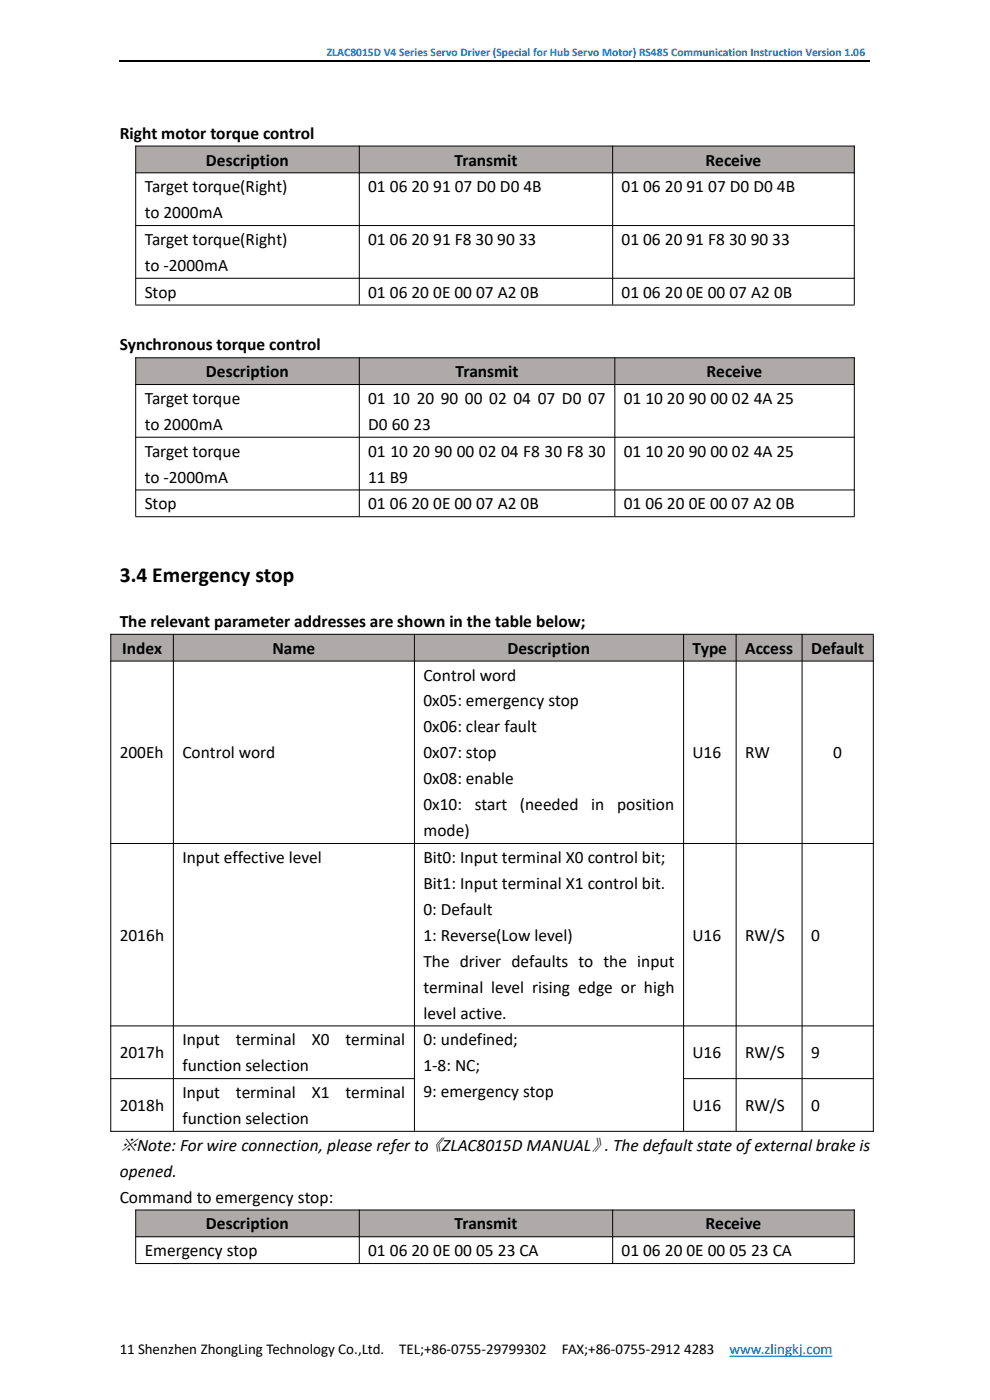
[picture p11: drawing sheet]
<svg xmlns="http://www.w3.org/2000/svg" width="210mm" height="297mm" viewBox="0 0 210 297" stroke-linecap="round" stroke-linejoin="round" font-family="sans-serif">
<defs><g id="words">
<text font-size="4.6" x="25.4" y="123.5">3.4 Emergency stop</text>
<text font-size="3.9" x="25.4" y="244.2">※Note: For wire connection, please refer to《ZLAC8015D MANUAL》. The default state ofexternal brake is</text>
<g font-size="3.7">
<text x="25.4" y="29.4">Right motor torque control</text>
<text x="43.7" y="35.1">Description</text>
<text x="96.4" y="35.1">Transmit</text>
<text x="149.7" y="35.1">Receive</text>
<text x="30.7" y="40.8">Target torque(Right)</text>
<text x="78.1" y="40.8">01</text>
<text x="82.7" y="40.8">06</text>
<text x="87.3" y="40.8">20</text>
<text x="91.9" y="40.8">91</text>
<text x="96.5" y="40.8">07 D0 D0</text>
<text x="111" y="40.8">4B</text>
<text x="131.9" y="40.8">01</text>
<text x="136.4" y="40.8">06</text>
<text x="141.1" y="40.8">20</text>
<text x="145.6" y="40.8">91</text>
<text x="150.2" y="40.8">07 D0 D0</text>
<text x="164.8" y="40.8">4B</text>
<text x="30.7" y="46.3">to 2000mA</text>
<text x="30.7" y="52">Target torque(Right)</text>
<text x="78.1" y="52">01</text>
<text x="82.7" y="52">06</text>
<text x="87.3" y="52">20</text>
<text x="91.9" y="52">91 F8</text>
<text x="100.9" y="52">30</text>
<text x="105.5" y="52">90</text>
<text x="110.1" y="52">33</text>
<text x="131.9" y="52">01</text>
<text x="136.4" y="52">06</text>
<text x="141.1" y="52">20</text>
<text x="145.6" y="52">91 F8</text>
<text x="154.6" y="52">30</text>
<text x="159.3" y="52">90</text>
<text x="163.8" y="52">33</text>
<text x="30.7" y="57.5">to -2000mA</text>
<text x="30.7" y="63.1">Stop</text>
<text x="78.1" y="63.1">01</text>
<text x="82.7" y="63.1">06</text>
<text x="87.3" y="63.1">20</text>
<text x="91.9" y="63.1">0E 00</text>
<text x="101" y="63.1">07 A2</text>
<text x="110.4" y="63.1">0B</text>
<text x="131.9" y="63.1">01</text>
<text x="136.4" y="63.1">06</text>
<text x="141.1" y="63.1">20</text>
<text x="145.6" y="63.1">0E 00</text>
<text x="154.7" y="63.1">07 A2</text>
<text x="164.2" y="63.1">0B</text>
<text x="25.4" y="74.3">Synchronous torque control</text>
<text x="43.7" y="80">Description</text>
<text x="96.6" y="80">Transmit</text>
<text x="149.9" y="80">Receive</text>
<text x="30.7" y="85.7">Target torque</text>
<text x="78.1" y="85.7">01</text>
<text x="83.3" y="85.7">10</text>
<text x="88.4" y="85.7">20</text>
<text x="93.5" y="85.7">90</text>
<text x="98.6" y="85.7">00</text>
<text x="103.8" y="85.7">02</text>
<text x="108.9" y="85.7">04</text>
<text x="114.1" y="85.7">07 D0</text>
<text x="124.8" y="85.7">07</text>
<text x="132.3" y="85.7">01</text>
<text x="136.9" y="85.7">10</text>
<text x="141.5" y="85.7">20</text>
<text x="146.1" y="85.7">90</text>
<text x="150.7" y="85.7">00</text>
<text x="155.3" y="85.7">02</text>
<text x="159.9" y="85.7">4A 25</text>
<text x="30.7" y="91.2">to 2000mA</text>
<text x="78.1" y="91.2">D0</text>
<text x="83.1" y="91.2">60</text>
<text x="87.7" y="91.2">23</text>
<text x="30.7" y="96.9">Target torque</text>
<text x="78.1" y="96.9">01</text>
<text x="82.8" y="96.9">10</text>
<text x="87.5" y="96.9">20</text>
<text x="92.2" y="96.9">90</text>
<text x="96.9" y="96.9">00</text>
<text x="101.6" y="96.9">02</text>
<text x="106.3" y="96.9">04 F8</text>
<text x="115.5" y="96.9">30 F8</text>
<text x="124.8" y="96.9">30</text>
<text x="132.3" y="96.9">01</text>
<text x="136.9" y="96.9">10</text>
<text x="141.5" y="96.9">20</text>
<text x="146.1" y="96.9">90</text>
<text x="150.7" y="96.9">00</text>
<text x="155.3" y="96.9">02</text>
<text x="159.9" y="96.9">4A 25</text>
<text x="30.7" y="102.4">to -2000mA</text>
<text x="78.1" y="102.4">11 B9</text>
<text x="30.7" y="108.1">Stop</text>
<text x="78.1" y="108.1">01</text>
<text x="82.7" y="108.1">06</text>
<text x="87.3" y="108.1">20</text>
<text x="91.9" y="108.1">0E 00</text>
<text x="101" y="108.1">07 A2</text>
<text x="110.4" y="108.1">0B</text>
<text x="132.3" y="108.1">01</text>
<text x="136.9" y="108.1">06</text>
<text x="141.5" y="108.1">20</text>
<text x="146.1" y="108.1">0E 00</text>
<text x="155.2" y="108.1">07 A2</text>
<text x="164.7" y="108.1">0B</text>
<text x="25.4" y="133">The relevant parameter addresses are shown in the table below;</text>
<text x="25.9" y="138.7">Index</text>
<text x="57.8" y="138.7">Name</text>
<text x="107.7" y="138.7">Description</text>
<text x="146.9" y="138.7">Type</text>
<text x="158.1" y="138.7">Access</text>
<text x="172" y="138.7">Default</text>
<text x="89.8" y="144.4">Control word</text>
<text x="89.8" y="149.9">0x05: emergency stop</text>
<text x="89.8" y="155.4">0x06: clear fault</text>
<text x="25.4" y="160.9">200Eh</text>
<text x="38.7" y="160.9">Control word</text>
<text x="89.8" y="160.9">0x07: stop</text>
<text x="146.9" y="160.9">U16</text>
<text x="158.1" y="160.9">RW</text>
<text x="176.7" y="160.9">0</text>
<text x="89.8" y="166.4">0x08: enable</text>
<text x="89.8" y="171.9">0x10:</text>
<text x="100.7" y="171.9">start</text>
<text x="110.3" y="171.9">(needed</text>
<text x="125.4" y="171.9">in</text>
<text x="130.9" y="171.9">position</text>
<text x="89.8" y="177.4">mode)</text>
<text x="38.7" y="183.1">Input effective level</text>
<text x="89.8" y="183.1">Bit0: Input terminal X0 control bit;</text>
<text x="89.8" y="188.6">Bit1: Input terminal X1 control bit.</text>
<text x="89.8" y="194.1">0: Default</text>
<text x="25.4" y="199.6">2016h</text>
<text x="89.8" y="199.6">1: Reverse(Low level)</text>
<text x="146.9" y="199.6">U16</text>
<text x="158.1" y="199.6">RW/S</text>
<text x="172" y="199.6">0</text>
<text x="89.8" y="205.1">The driver defaults to the input</text>
<text x="89.8" y="210.6">terminal level rising edge or high</text>
<text x="38.7" y="221.8">Input</text>
<text x="50" y="221.8">terminal</text>
<text x="66.1" y="221.8">X0</text>
<text x="73.3" y="221.8">terminal</text>
<text x="89.8" y="216.1">level active.</text>
<text x="89.8" y="221.8">0: undefined;</text>
<text x="25.4" y="224.5">2017h</text>
<text x="38.7" y="227.3">function selection</text>
<text x="89.8" y="227.3">1-8: NC;</text>
<text x="146.9" y="224.5">U16</text>
<text x="158.1" y="224.5">RW/S</text>
<text x="172" y="224.5">9</text>
<text x="38.7" y="232.9">Input</text>
<text x="50" y="232.9">terminal</text>
<text x="66.1" y="232.9">X1</text>
<text x="73.3" y="232.9">terminal</text>
<text x="89.8" y="232.8">9: emergency stop</text>
<text x="25.4" y="235.7">2018h</text>
<text x="38.7" y="238.4">function selection</text>
<text x="146.9" y="235.7">U16</text>
<text x="158.1" y="235.7">RW/S</text>
<text x="172" y="235.7">0</text>
<text x="25.4" y="249.6">opened.</text>
<text x="25.4" y="255.1">Command to emergency stop:</text>
<text x="43.7" y="260.8">Description</text>
<text x="96.4" y="260.8">Transmit</text>
<text x="149.7" y="260.8">Receive</text>
<text x="30.7" y="266.5">Emergency stop</text>
<text x="78.1" y="266.5">01</text>
<text x="82.7" y="266.5">06</text>
<text x="87.3" y="266.5">20</text>
<text x="91.9" y="266.5">0E 00</text>
<text x="101" y="266.5">05</text>
<text x="105.6" y="266.5">23 CA</text>
<text x="131.9" y="266.5">01</text>
<text x="136.4" y="266.5">06</text>
<text x="141.1" y="266.5">20</text>
<text x="145.6" y="266.5">0E 00</text>
<text x="154.7" y="266.5">05</text>
<text x="159.3" y="266.5">23 CA</text>
</g>
<g font-size="3.2">
<text x="25.4" y="287.3">11 Shenzhen ZhongLing Technology Co.,Ltd.</text>
<text x="84.7" y="287.3">TEL;+86-0755-29799302</text>
<text x="119.2" y="287.3">FAX;+86-0755-2912</text>
<text x="145.1" y="287.3">4283</text>
</g>
<text font-size="3.2" fill="#00f" x="154.7" y="287.3">www.zlingkj.com</text>
<text font-size="2.5" fill="#0070c0" x="69.3" y="11.8">ZLAC8015D V4 Series Servo Driver (Special for Hub Servo Motor) RS485 Communication Instruction Version 1.06</text>
</g></defs>
<path d="M25.4 13h159.2" fill="none" stroke="#000" stroke-width=".25"/>
<path d="M154.7 287.7h21.9" fill="none" stroke="#00f" stroke-width=".21"/>
<g fill="#aeaaaa">
<path d="M28.8 31h47.4v5.6h-47.4z" fill-rule="evenodd"/>
<path d="M76.3 31h53.6v5.6h-53.6z" fill-rule="evenodd"/>
<path d="M130 31h51.2v5.6h-51.2z" fill-rule="evenodd"/>
</g>
<path d="M28.7 31h152.6M28.7 36.7h152.6M28.8 30.9v33.7M76.2 30.9v33.7M130 30.9v33.7M181.2 30.9v33.7M28.7 47.9h152.6M28.7 59h152.6M28.7 64.7h152.6" fill="none" stroke="#000" stroke-width=".21"/>
<g fill="#aeaaaa">
<path d="M28.8 76h47.4v5.5h-47.4z" fill-rule="evenodd"/>
<path d="M76.3 76h54.1v5.5h-54.1z" fill-rule="evenodd"/>
<path d="M130.5 76h50.7v5.5h-50.7z" fill-rule="evenodd"/>
</g>
<path d="M28.7 75.9h152.6M28.8 75.8v33.7M76.2 75.8v33.7M130.4 75.8v33.7M181.2 75.8v33.7M28.7 81.6h152.6M28.7 92.8h152.6M28.7 103.9h152.6M28.7 109.6h152.6" fill="none" stroke="#000" stroke-width=".21"/>
<g fill="#aeaaaa">
<path d="M23.5 134.6h13.2v5.6h-13.2z" fill-rule="evenodd"/>
<path d="M36.8 134.6h51.1v5.6h-51.1z" fill-rule="evenodd"/>
<path d="M88 134.6h57v5.6h-57z" fill-rule="evenodd"/>
<path d="M145.1 134.6h11v5.6h-11z" fill-rule="evenodd"/>
<path d="M156.2 134.6h13.9v5.6h-13.9z" fill-rule="evenodd"/>
<path d="M170.2 134.6h15v5.6h-15z" fill-rule="evenodd"/>
</g>
<g fill="none" stroke="#000" stroke-width=".21">
<path d="M23.4 134.6h161.9M23.5 134.5v105.6M36.8 134.5v105.4M87.9 134.5v105.4M145 134.5v105.4M156.2 134.5v105.4M170.1 134.5v105.4M185.3 134.6v105.5M23.4 140.2h161.9M23.4 178.9h161.9M23.4 217.6h161.9M23.4 228.8h64.6"/>
<path d="M144.9 228.8h40.4M23.4 240h161.9"/>
</g>
<g fill="#aeaaaa">
<path d="M28.8 256.8h47.4v5.5h-47.4z" fill-rule="evenodd"/>
<path d="M76.3 256.8h53.6v5.5h-53.6z" fill-rule="evenodd"/>
<path d="M130 256.8h51.2v5.5h-51.2z" fill-rule="evenodd"/>
</g>
<path d="M28.7 256.7h152.6M28.8 256.6v11.4M76.2 256.6v11.4M130 256.6v11.4M181.2 256.6v11.4M28.7 262.4h152.6M28.7 268.1h152.6" fill="none" stroke="#000" stroke-width=".21"/>
<use href="#words"/>
</svg>
